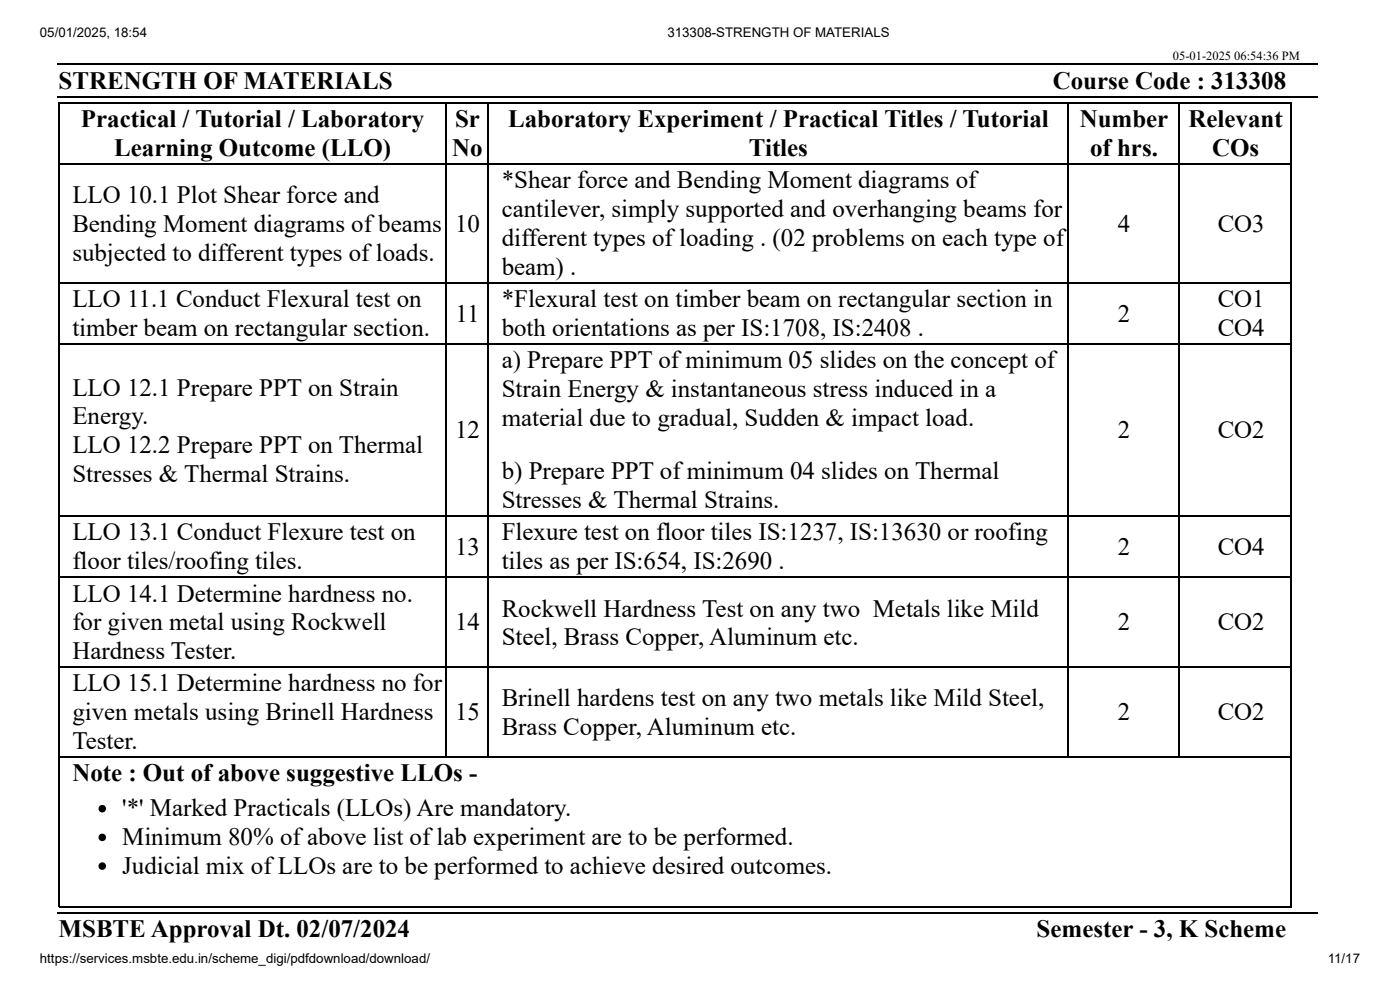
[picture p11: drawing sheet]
<svg xmlns="http://www.w3.org/2000/svg" width="297mm" height="210mm" viewBox="0 0 297 210" stroke-linecap="round" stroke-linejoin="round" font-family="sans-serif">
<defs><g id="words">
<g font-size="5.3">
<text x="12.4" y="18.8">STRENGTH OF MATERIALS</text>
<text x="223.3" y="18.8">Course Code : 313308</text>
<text x="17.2" y="27">Practical / Tutorial / Laboratory</text>
<text x="96.5" y="27">Sr</text>
<text x="107.8" y="27">Laboratory Experiment / Practical Titles / Tutorial</text>
<text x="229.1" y="27">Number</text>
<text x="252.2" y="27">Relevant</text>
<text x="24.2" y="33.1">Learning Outcome (LLO)</text>
<text x="95.9" y="33.1">No</text>
<text x="158.9" y="33.1">Titles</text>
<text x="231.3" y="33.1">of hrs.</text>
<text x="257.1" y="33.1">COs</text>
<text x="106.4" y="40">*Shear force and Bending Moment diagrams of</text>
<text x="15.3" y="43.1">LLO 10.1 Plot Shear force and</text>
<text x="106.4" y="46">cantilever, simply supported and overhanging beams for</text>
<text x="15.3" y="49.2">Bending Moment diagrams of beams</text>
<text x="96.5" y="49.2">10</text>
<text x="106.4" y="52.1">different types of loading . (02 problems on each type of</text>
<text x="237.1" y="49.2">4</text>
<text x="258.3" y="49.2">CO3</text>
<text x="15.3" y="55.3">subjected to different types of loads.</text>
<text x="106.4" y="58.2">beam) .</text>
<text x="15.3" y="65.1">LLO 11.1 Conduct Flexural test on</text>
<text x="106.4" y="65.1">*Flexural test on timber beam on rectangular section in</text>
<text x="258.3" y="65.1">CO1</text>
<text x="15.3" y="71.2">timber beam on rectangular section.</text>
<text x="96.6" y="68.3">11</text>
<text x="106.4" y="71.2">both orientations as per IS:1708, IS:2408 .</text>
<text x="237.1" y="68.3">2</text>
<text x="258.3" y="71.2">CO4</text>
<text x="15.3" y="83.9">LLO 12.1 Prepare PPT on Strain</text>
<text x="106.4" y="78.1">a) Prepare PPT of minimum 05 slides on the concept of</text>
<text x="15.3" y="90">Energy.</text>
<text x="106.4" y="84.1">Strain Energy &amp; instantaneous stress induced in a</text>
<text x="96.5" y="92.9">12</text>
<text x="106.4" y="90.2">material due to gradual, Sudden &amp; impact load.</text>
<text x="237.1" y="92.9">2</text>
<text x="258.3" y="92.9">CO2</text>
<text x="15.3" y="96">LLO 12.2 Prepare PPT on Thermal</text>
<text x="106.4" y="101.6">b) Prepare PPT of minimum 04 slides on Thermal</text>
<text x="15.3" y="102.1">Stresses &amp; Thermal Strains.</text>
<text x="106.4" y="107.7">Stresses &amp; Thermal Strains.</text>
<text x="15.3" y="114.6">LLO 13.1 Conduct Flexure test on</text>
<text x="96.5" y="117.7">13</text>
<text x="106.4" y="114.6">Flexure test on floor tiles IS:1237, IS:13630 or roofing</text>
<text x="237.1" y="117.7">2</text>
<text x="258.3" y="117.7">CO4</text>
<text x="15.3" y="120.7">floor tiles/roofing tiles.</text>
<text x="106.4" y="120.7">tiles as per IS:654, IS:2690 .</text>
<text x="15.3" y="127.5">LLO 14.1 Determine hardness no.</text>
<text x="106.4" y="130.7">Rockwell Hardness Test on any two Metals like Mild</text>
<text x="15.3" y="133.6">for given metal using Rockwell</text>
<text x="96.5" y="133.6">14</text>
<text x="106.4" y="136.8">Steel, Brass Copper, Aluminum etc.</text>
<text x="237.1" y="133.6">2</text>
<text x="258.3" y="133.6">CO2</text>
<text x="15.3" y="139.7">Hardness Tester.</text>
<text x="15.3" y="146.6">LLO 15.1 Determine hardness no for</text>
<text x="106.4" y="149.8">Brinell hardens test on any two metals like Mild Steel,</text>
<text x="15.3" y="152.7">given metals using Brinell Hardness</text>
<text x="96.5" y="152.7">15</text>
<text x="106.4" y="155.8">Brass Copper, Aluminum etc.</text>
<text x="237.1" y="152.7">2</text>
<text x="258.3" y="152.7">CO2</text>
<text x="15.3" y="158.8">Tester.</text>
<text x="15.3" y="165.6">Note : Out of above suggestive LLOs -</text>
<text x="25.9" y="173">'*' Marked Practicals (LLOs) Are mandatory.</text>
<text x="25.9" y="179.1">Minimum 80% of above list of lab experiment are to be performed.</text>
<text x="25.9" y="185.2">Judicial mix of LLOs are to be performed to achieve desired outcomes.</text>
<text x="12.4" y="198.7">MSBTE Approval Dt. 02/07/2024</text>
<text x="219.9" y="198.7">Semester - 3, K Scheme</text>
</g>
<g font-size="2.8">
<text x="8.5" y="7.9">05/01/2025, 18:54</text>
<text x="141.6" y="7.9">313308-STRENGTH OF MATERIALS</text>
<text x="8.5" y="204.3">https://services.msbte.edu.in/scheme_digi/pdfdownload/download/</text>
<text x="281.7" y="204.3">11/17</text>
</g>
<text font-size="2.6" x="248.8" y="12.7">05-01-2025 06:54:36 PM</text>
</g></defs>
<g fill="none" stroke="#000" stroke-width=".26">
<path d="M12.2 13.6h267.5M12.2 20.5h267.5M12.4 21.8h261.7M12.4 34.8h261.7M12.6 21.7v170.7M94.6 21.7v138.9M103.6 21.7v138.9M226.6 21.7v138.9M250.2 21.7v138.9M274 21.7v170.7M12.4 59.9h261.7M12.4 72.9h261.7"/>
<path d="M12.4 109.4h261.7M12.4 122.4h261.7M12.4 141.4h261.7M12.4 160.5h261.7M12.2 193.5h267.5M12.4 192.2h261.7"/>
</g>
<g fill="#000">
<circle cx="21.7" cy="177.5" r=".79"/>
<circle cx="21.7" cy="171.4" r=".79"/>
<circle cx="21.7" cy="183.6" r=".79"/>
</g>
<use href="#words"/>
</svg>
